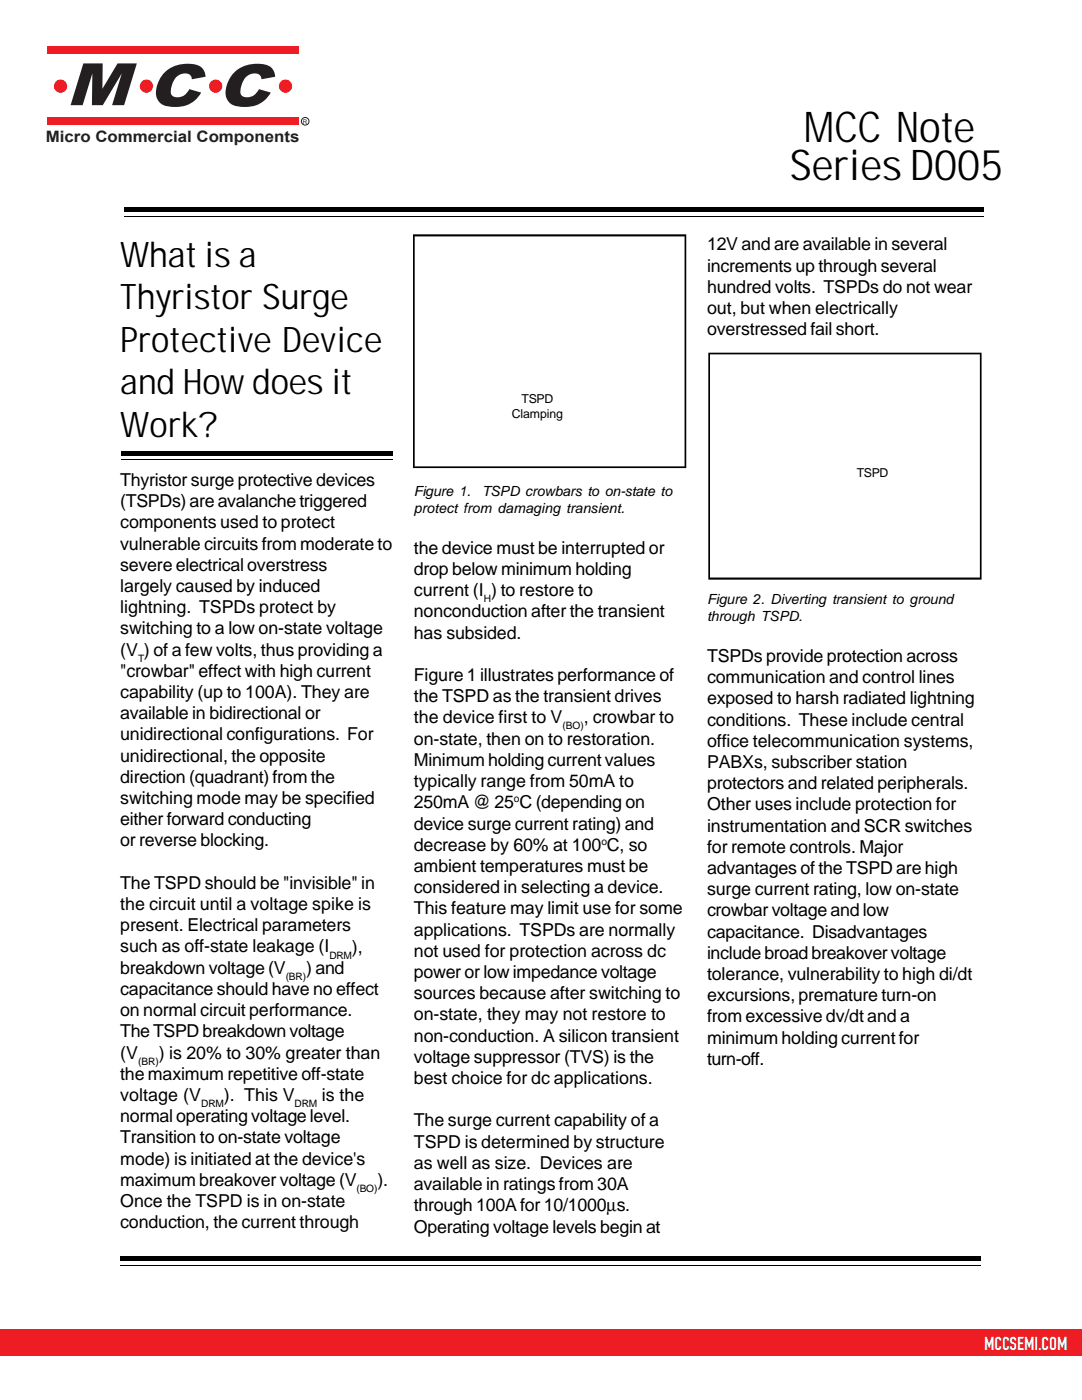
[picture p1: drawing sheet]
<svg xmlns="http://www.w3.org/2000/svg" width="216mm" height="279mm" viewBox="0 0 216 279" stroke-linecap="round" stroke-linejoin="round" font-family="sans-serif">
<defs><g id="words">
<text font-size="12.2" fill="#231f20" x="13.2" y="21">M C C</text>
<g font-size="8.5">
<text x="160.4" y="28.3">MCC Note</text>
<text x="157.6" y="35.9">SeriesD005</text>
</g>
<g font-size="7">
<text x="24" y="53.3">What is a</text>
<text x="24" y="61.8">Thyristor Surge</text>
<text x="24" y="70.2">Protective Device</text>
<text x="24" y="78.7">and How does it</text>
<text x="24" y="87.2">Work?</text>
</g>
<text font-size="3.7" fill="#fff" x="196.4" y="269.5">MCCSEMI.COM</text>
<g font-size="3.6">
<text x="141.1" y="50">12V and are available in several</text>
<text x="141.1" y="54.2">increments up through several</text>
<text x="141.1" y="58.4">hundred volts. TSPDs do not wear</text>
<text x="141.1" y="62.7">out, but when electrically</text>
<text x="141.1" y="66.9">overstressed fail short.</text>
<text x="24" y="97">Thyristor surge protective devices</text>
<text x="24" y="101.2">(TSPDs) are avalanche triggered</text>
<text x="24" y="105.4">components used to protect</text>
<text x="24" y="109.7">vulnerable circuits from moderate to</text>
<text x="24" y="113.9">severe electrical overstress</text>
<text x="82.6" y="110.5">the device must be interrupted or</text>
<text x="24" y="118.1">largely caused by induced</text>
<text x="82.6" y="114.7">drop below minimum holding</text>
<text x="82.6" y="119">current (I ) to restore to</text>
<text x="24" y="122.4">lightning. TSPDs protect by</text>
<text x="82.6" y="123.2">nonconduction after the transient</text>
<text x="24" y="126.6">switching to a low on-state voltage</text>
<text x="24" y="130.8">(V ) of a few volts, thus providing a</text>
<text x="82.6" y="127.4">has subsided.</text>
<text x="24" y="135.1">&quot;crowbar&quot; effect with high current</text>
<text x="82.6" y="135.9">Figure 1 illustrates performance of</text>
<text x="141.1" y="132.1">TSPDs provide protection across</text>
<text x="141.1" y="136.3">communication and control lines</text>
<text x="24" y="139.3">capability (up to 100A). They are</text>
<text x="24" y="143.5">available in bidirectional or</text>
<text x="82.6" y="140.1">the TSPD as the transient drives</text>
<text x="141.1" y="140.6">exposed to harsh radiated lightning</text>
<text x="24" y="147.8">unidirectional configurations. For</text>
<text x="82.6" y="148.6">on-state, then on to restoration.</text>
<text x="82.6" y="144.4">the device first to V</text>
<text x="116.5" y="144.4">, crowbar to</text>
<text x="141.1" y="144.8">conditions. These include central</text>
<text x="141.1" y="149">office telecommunication systems,</text>
<text x="24" y="152">unidirectional, the opposite</text>
<text x="82.6" y="152.8">Minimum holding current values</text>
<text x="141.1" y="153.3">PABXs, subscriber station</text>
<text x="24" y="156.2">direction (quadrant) from the</text>
<text x="24" y="160.5">switching mode may be specified</text>
<text x="82.6" y="157.1">typically range from 50mA to</text>
<text x="82.6" y="161.3">250mA @ 25 C (depending on</text>
<text x="141.1" y="157.5">protectors and related peripherals.</text>
<text x="141.1" y="161.7">Other uses include protection for</text>
<text x="24" y="164.7">either forward conducting</text>
<text x="82.6" y="165.5">device surge current rating) and</text>
<text x="141.1" y="166">instrumentation and SCR switches</text>
<text x="24" y="168.9">or reverse blocking.</text>
<text x="82.6" y="169.8">decrease by 60% at 100 C, so</text>
<text x="141.1" y="170.2">for remote controls. Major</text>
<text x="24" y="177.4">The TSPD should be &quot;invisible&quot; in</text>
<text x="82.6" y="174">ambient temperatures must be</text>
<text x="82.6" y="178.2">considered in selecting a device.</text>
<text x="141.1" y="174.4">advantages of the TSPD are high</text>
<text x="141.1" y="178.7">surge current rating, low on-state</text>
<text x="24" y="181.6">the circuit until a voltage spike is</text>
<text x="24" y="185.9">present. Electrical parameters</text>
<text x="82.6" y="182.5">This feature may limit use for some</text>
<text x="141.1" y="182.9">crowbar voltage and low</text>
<text x="24" y="190.1">such as off-state leakage (I</text>
<text x="70.2" y="190.1">),</text>
<text x="82.6" y="186.7">applications. TSPDs are normally</text>
<text x="82.6" y="190.9">not used for protection across dc</text>
<text x="141.1" y="187.1">capacitance. Disadvantages</text>
<text x="141.1" y="191.4">include broad breakover voltage</text>
<text x="24" y="194.3">breakdown voltage (V</text>
<text x="61.1" y="194.3">) and</text>
<text x="82.6" y="195.2">power or low impedance voltage</text>
<text x="141.1" y="195.6">tolerance, vulnerability to high di/dt</text>
<text x="24" y="198.6">capacitance should have no effect</text>
<text x="24" y="202.8">on normal circuit performance.</text>
<text x="82.6" y="199.4">sources because after switching to</text>
<text x="82.6" y="203.6">on-state, they may not restore to</text>
<text x="141.1" y="199.8">excursions, premature turn-on</text>
<text x="24" y="207">The TSPD breakdown voltage</text>
<text x="82.6" y="207.9">non-conduction. A silicon transient</text>
<text x="141.1" y="204">from excessive dv/dt and a</text>
<text x="141.1" y="208.3">minimum holding current for</text>
<text x="24" y="211.3">(V</text>
<text x="24" y="215.5">the maximum repetitive off-state</text>
<text x="31.7" y="211.3">) is 20% to 30% greater than</text>
<text x="82.6" y="212.1">voltage suppressor (TVS) is the</text>
<text x="141.1" y="212.5">turn-off.</text>
<text x="24" y="219.7">voltage (V</text>
<text x="44.6" y="219.7">). This V</text>
<text x="64.2" y="219.7">is the</text>
<text x="82.6" y="216.3">best choice for dc applications.</text>
<text x="24" y="224">normal operating voltage level.</text>
<text x="82.6" y="224.8">The surge current capability of a</text>
<text x="24" y="228.2">Transition to on-state voltage</text>
<text x="24" y="232.4">mode) is initiated at the device's</text>
<text x="82.6" y="229">TSPD is determined by structure</text>
<text x="82.6" y="233.3">as well as size. Devices are</text>
<text x="24" y="236.7">maximum breakover voltage (V</text>
<text x="75.3" y="236.7">).</text>
<text x="82.6" y="237.5">available in ratings from 30A</text>
<text x="24" y="240.9">Once the TSPD is in on-state</text>
<text x="24" y="245.1">conduction, the current through</text>
<text x="82.6" y="246">Operating voltage levels begin at</text>
<text x="82.6" y="241.7">through 100A for 10/1000µs.</text>
</g>
<text font-size="3.1" fill="#231f20" x="9.1" y="28.4">Micro Commercial Components</text>
<g font-size="2.8">
<text x="82.6" y="99">Figure 1.</text>
<text x="96.2" y="99">TSPD crowbars to on-state to</text>
<text x="82.6" y="102.4">protect from damaging transient.</text>
<text x="141.1" y="120.6">Figure 2. Diverting transient to ground</text>
<text x="141.1" y="124">through TSPD.</text>
</g>
<g font-size="2.5">
<text x="102.1" y="83.4">Clamping</text>
<text x="104.1" y="80.5">TSPD</text>
<text x="171" y="95.3">TSPD</text>
</g>
<g font-size="2">
<text x="96.5" y="120.2">H</text>
<text x="27.5" y="132">T</text>
<text x="112.2" y="145.6">(BO)</text>
<text x="102.6" y="160.1">o</text>
<text x="120" y="168.6">o</text>
<text x="65.7" y="191.3">DRM</text>
<text x="57" y="195.5">(BR)</text>
<text x="27.5" y="212.5">(BR)</text>
<text x="40.2" y="220.9">DRM</text>
<text x="58.8" y="220.9">DRM</text>
<text x="71.1" y="237.9">(BO)</text>
</g>
<text font-size="1.3" fill="#231f20" x="60.4" y="24.7">R</text>
</g></defs>
<path d="M24.8 41.4h171.4v.9h-171.4zM24.2 90h54.1v.9h-54.1zM24 250.8h171.6v.9h-171.6z" fill="#000"/>
<path d="M24.8 43.1h171.4M24.2 91.7h54.1M24 252.5h171.6" fill="none" stroke="#000" stroke-width=".2"/>
<g fill="#000">
<path d="M82.4 46.8h54.5v46.6h-54.5v-46.6l.3 46.3h53.9v-45.9h-53.9v45.9z" fill-rule="evenodd"/>
<path d="M141.3 70.4h54.6v45.3h-54.6v-45.3l.4 44.9h53.8v-44.6h-53.8v44.6z" fill-rule="evenodd"/>
</g>
<g fill="#fff">
<path d="M102.2 77.7h9.8v6.5h-9.8z"/>
<path d="M170.9 90.6h5.4v5.9h-5.4z"/>
</g>
<g fill="#ee1d23">
<path d="M9.4 9.2h50.2v1.5h-50.2z"/>
<path d="M9.4 23.4h50.2v1.6h-50.2z"/>
<circle cx="57" cy="17.2" r="1.32"/>
<circle cx="43" cy="17.2" r="1.32"/>
<circle cx="29.2" cy="17.2" r="1.32"/>
<circle cx="12.1" cy="17.2" r="1.32"/>
</g>
<circle cx="60.9" cy="24.2" r=".76" fill="none" stroke="#231f20" stroke-width=".2"/>
<path d="M-.1 265.3h215.9v5.3h-215.9z" fill-rule="evenodd" fill="#ee1d23"/>
<use href="#words"/>
</svg>
